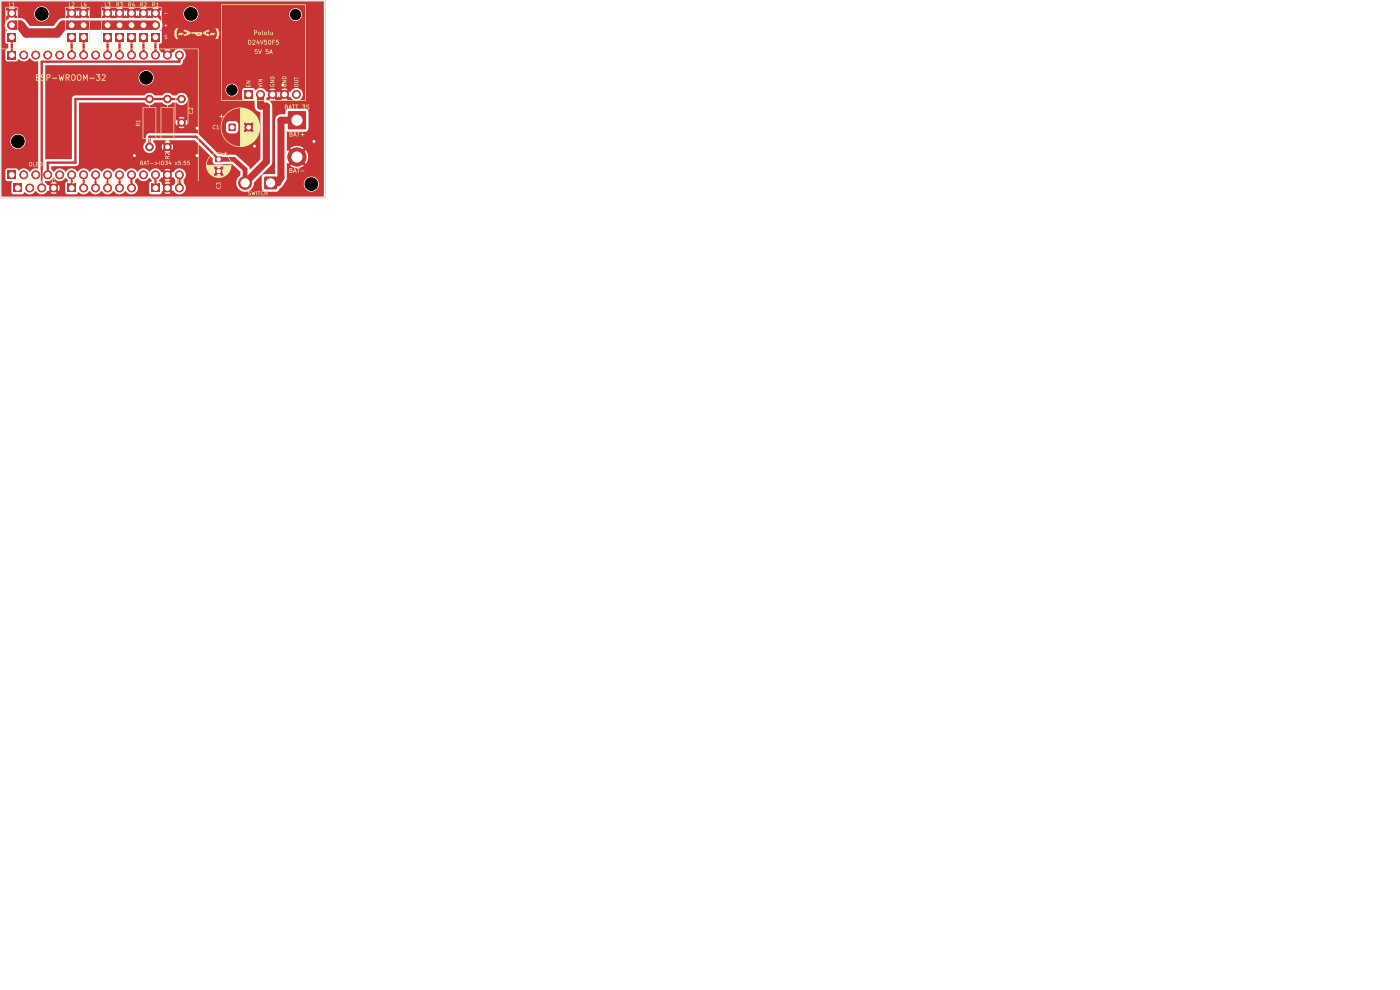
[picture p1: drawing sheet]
<svg xmlns="http://www.w3.org/2000/svg" width="297mm" height="210mm" viewBox="0 0 297 210" stroke-linecap="round" stroke-linejoin="round" font-family="sans-serif">
<g fill="#c83434" stroke="#c83434" stroke-width=".21">
<circle cx="38.5" cy="21" r=".8"/>
<circle cx="38.5" cy="26" r=".8"/>
</g>
<path d="M2.9 39h1.7v1.7h-1.7z" fill="#c83434"/>
<g fill="#c83434" stroke="#c83434" stroke-width=".21">
<circle cx="6.3" cy="39.9" r=".85"/>
<circle cx="8.8" cy="39.9" r=".85"/>
<circle cx="11.4" cy="39.9" r=".85"/>
</g>
<path d="M56.1 37.5h2.6v2.6h-2.6z" fill="#c83434"/>
<circle cx="52" cy="38.8" r="1.37" fill="#c83434" stroke="#c83434" stroke-width=".21"/>
<path d="M14.4 39h1.6v1.7h-1.6z" fill="#c83434"/>
<g fill="#c83434" stroke="#c83434" stroke-width=".21">
<circle cx="17.7" cy="39.9" r=".85"/>
<circle cx="20.3" cy="39.9" r=".85"/>
<circle cx="22.8" cy="39.9" r=".85"/>
<circle cx="25.4" cy="39.9" r=".85"/>
<circle cx="27.9" cy="39.9" r=".85"/>
</g>
<path d="M16.9 7h1.7v1.7h-1.7z" fill="#c83434"/>
<g fill="#c83434" stroke="#c83434" stroke-width=".21">
<circle cx="17.7" cy="5.3" r=".85"/>
<circle cx="17.7" cy="2.8" r=".85"/>
</g>
<path d="M32.1 7h1.7v1.7h-1.7z" fill="#c83434"/>
<g fill="#c83434" stroke="#c83434" stroke-width=".21">
<circle cx="33" cy="5.3" r=".85"/>
<circle cx="33" cy="2.8" r=".85"/>
</g>
<path d="M27 7h1.7v1.7h-1.7z" fill="#c83434"/>
<g fill="#c83434" stroke="#c83434" stroke-width=".21">
<circle cx="27.9" cy="5.3" r=".85"/>
<circle cx="27.9" cy="2.8" r=".85"/>
</g>
<path d="M61.1 23.6h3.8v3.8h-3.8z" fill="#c83434"/>
<g fill="#c83434" stroke="#c83434" stroke-width=".21">
<circle cx="63" cy="33.3" r="1.95"/>
<circle cx="31.7" cy="31.2" r=".8"/>
<circle cx="31.7" cy="21" r=".8"/>
</g>
<path d="M51.9 19.2h1.7v1.7h-1.7z" fill="#c83434"/>
<g fill="#c83434" stroke="#c83434" stroke-width=".21">
<circle cx="55.3" cy="20" r=".85"/>
<circle cx="57.8" cy="20" r=".85"/>
<circle cx="60.3" cy="20" r=".85"/>
<circle cx="62.9" cy="20" r=".85"/>
</g>
<path d="M1.7 7h1.6v1.7h-1.6z" fill="#c83434"/>
<g fill="#c83434" stroke="#c83434" stroke-width=".21">
<circle cx="2.5" cy="5.3" r=".85"/>
<circle cx="2.5" cy="2.8" r=".85"/>
</g>
<path d="M48.5 26.3h1.5v1.4h-1.5z" fill="#c83434"/>
<circle cx="52.8" cy="27" r=".8" fill="#c83434" stroke="#c83434" stroke-width=".21"/>
<path d="M1.7 36.2h1.6v1.7h-1.6z" fill="#c83434"/>
<g fill="#c83434" stroke="#c83434" stroke-width=".21">
<circle cx="5" cy="37.1" r=".85"/>
<circle cx="7.6" cy="37.1" r=".85"/>
<circle cx="10.1" cy="37.1" r=".85"/>
<circle cx="12.7" cy="37.1" r=".85"/>
<circle cx="15.2" cy="37.1" r=".85"/>
<circle cx="17.7" cy="37.1" r=".85"/>
<circle cx="20.3" cy="37.1" r=".85"/>
<circle cx="22.8" cy="37.1" r=".85"/>
<circle cx="25.4" cy="37.1" r=".85"/>
<circle cx="27.9" cy="37.1" r=".85"/>
<circle cx="30.4" cy="37.1" r=".85"/>
<circle cx="33" cy="37.1" r=".85"/>
<circle cx="35.5" cy="37.1" r=".85"/>
<circle cx="38.1" cy="37.1" r=".85"/>
</g>
<path d="M29.6 7h1.7v1.7h-1.7z" fill="#c83434"/>
<g fill="#c83434" stroke="#c83434" stroke-width=".21">
<circle cx="30.4" cy="5.3" r=".85"/>
<circle cx="30.4" cy="2.8" r=".85"/>
</g>
<path d="M1.7 10.8h1.6v1.7h-1.6z" fill="#c83434"/>
<g fill="#c83434" stroke="#c83434" stroke-width=".21">
<circle cx="5" cy="11.7" r=".85"/>
<circle cx="7.6" cy="11.7" r=".85"/>
<circle cx="10.1" cy="11.7" r=".85"/>
<circle cx="12.7" cy="11.7" r=".85"/>
<circle cx="15.2" cy="11.7" r=".85"/>
<circle cx="17.7" cy="11.7" r=".85"/>
<circle cx="20.3" cy="11.7" r=".85"/>
<circle cx="22.8" cy="11.7" r=".85"/>
<circle cx="25.4" cy="11.7" r=".85"/>
<circle cx="27.9" cy="11.7" r=".85"/>
<circle cx="30.4" cy="11.7" r=".85"/>
<circle cx="33" cy="11.7" r=".85"/>
<circle cx="35.5" cy="11.7" r=".85"/>
<circle cx="38.1" cy="11.7" r=".85"/>
</g>
<path d="M32.1 39h1.7v1.7h-1.7z" fill="#c83434"/>
<g fill="#c83434" stroke="#c83434" stroke-width=".21">
<circle cx="35.5" cy="39.9" r=".85"/>
<circle cx="38.1" cy="39.9" r=".85"/>
</g>
<path d="M24.5 7h1.7v1.7h-1.7z" fill="#c83434"/>
<g fill="#c83434" stroke="#c83434" stroke-width=".21">
<circle cx="25.4" cy="5.3" r=".85"/>
<circle cx="25.4" cy="2.8" r=".85"/>
</g>
<path d="M22 7h1.7v1.7h-1.7z" fill="#c83434"/>
<g fill="#c83434" stroke="#c83434" stroke-width=".21">
<circle cx="22.8" cy="5.3" r=".85"/>
<circle cx="22.8" cy="2.8" r=".85"/>
</g>
<path d="M14.4 7h1.6v1.7h-1.6z" fill="#c83434"/>
<g fill="#c83434" stroke="#c83434" stroke-width=".21">
<circle cx="15.2" cy="5.3" r=".85"/>
<circle cx="15.2" cy="2.8" r=".85"/>
<circle cx="35.5" cy="21" r=".8"/>
<circle cx="35.5" cy="31.2" r=".8"/>
</g>
<path d="M45.7 33.3h1.4v1h-1.4z" fill="#c83434"/>
<path d="M46.2 36.3h.4" fill="none" stroke="#c83434" stroke-width="1.2"/>
<g fill="#c83434" stroke="#c83434" stroke-width=".21">
<circle cx="28.5" cy="33" r=".4"/>
<circle cx="66.6" cy="30" r=".4"/>
<circle cx="41.8" cy="33" r=".4"/>
<circle cx="54" cy="31" r=".4"/>
<circle cx="60" cy="18" r=".4"/>
<circle cx="41.8" cy="27.2" r=".4"/>
</g>
<g fill="none" stroke="#c83434" stroke-width=".5">
<path d="M2.5 7.9v3.8M15.2 7.9v3.8M17.7 7.9v3.8M22.8 7.9v3.8M25.4 7.9v3.8M27.9 7.9v3.8M30.4 7.9v3.8M33 7.9v3.8M38.1 11.7v1.4h-29.3v22.8M15.2 37.1v2.8M17.7 37.1v2.8M20.3 37.1v2.8"/>
<path d="M22.8 37.1v2.8M25.4 37.1v2.8M27.9 37.1v2.8M31.7 31.2v-2.2h9.9l4.8 4.8M33 37.1v2.8M38.5 21h-22.5v13.5h-5.9v2.6"/>
</g>
<path d="M8.8 35.9v4" fill="none" stroke="#c83434" stroke-width=".4"/>
<path d="M38.1 37.1v2.8" fill="none" stroke="#c83434" stroke-width=".8"/>
<path d="M2.5 5.3h1.8l1.3 1.7h6.5l1.3-1.7h19.6" fill="none" stroke="#c83434" stroke-width="2"/>
<path d="M55.3 20v2.5h1.2v11.8l-4.5 4.5M63 25.5h-3.4v12.2l-.7 1.1h-1.5" fill="none" stroke="#c83434" stroke-width="1.5"/>
<path d="M46.4 33.8h3.2l2.4 2.2v2.8" fill="none" stroke="#c83434" stroke-width="1"/>
<g fill="#c83434">
<path d="M34.2 37.6l.2 .1 .6-.5 .4 .4-.5 .6 .9 .1 .4-.1-.6-.6 .4-.4 .6 .5 .2-.1 .4 .5-.1 .8-.3 .4-.2-.1-.6 .6-.4-.4 .6-.6-.2-.1-.6-.1-.5 .2 .5 .6-.4 .4-.6-.6a.86 .86 0 0 0-.7-.8z"/>
<path d="M15.3 3.3l.4-.4 .6 .5 .2-.2 .2 .2 .5-.5 .5 .4-.6 .5h-1.3z"/>
<path d="M22.9 3.3l.4-.4 .6 .5 .2-.2 .2 .2 .6-.5 .4 .4-.6 .5h-1.3z"/>
<path d="M25.4 3.3l.5-.4 .5 .5 .2-.2 .2 .2 .6-.5 .4 .4-.6 .5h-1.2z"/>
<path d="M28 3.3l.4-.4 .6 .5 .2-.2 .2 .2 .5-.5 .5 .4-.6 .5h-1.3z"/>
<path d="M30.5 3.3l.4-.4 .6 .5 .2-.2 .2 .2 .6-.5 .4 .4-.6 .5h-1.3z"/>
<path d="M.3 .4l68.3-.1 .1 .1-.1 41.3h-68.2l-.1-.1v-11.7h1.9a1.61 1.61 0 0 0 2.2 1.6 1.61 1.61 0 0 0 .4-2.7 1.61 1.61 0 0 0-2.6 .8v.3h-1.9v-24.7h.7l.1 .7 .4 .6-.3 .4-.1 1.9 .2 .3 .4 .2v.9l-.5 .5v2.1l.3 .2h1.9l.5-.4a1.57 1.57 0 0 0 2.4-.3l.1 .1a1.55 1.55 0 0 0 1.7 .6v22.7a1.84 1.84 0 0 0-1.8 .7 1.52 1.52 0 0 0-2.4-.2l-.4-.5-2.1 .1-.2 .3v1.9l.3 .4 1.1 .1-.2 .5v1.8l.3 .4h2l.5-.4a1.57 1.57 0 0 0 2.4-.3 1.47 1.47 0 0 0 2.6-.1l.1 .1 .6-.5 .4 .4-.6 .6 .6 .1 .6-.1h.1l-.5-.6 .4-.4 .6 .5 .1-.9-.1-.4-.6 .6-.4-.4 .5-.6-.7-.2-.6 .2 .6 .6-.4 .4-.6-.6-.2 .1-.5-.6v-.3a1.72 1.72 0 0 0 1.8-.7 1.48 1.48 0 0 0 2.5 0l.5 .6v.2l-.4 .2-.1 .2-.1 1.9 .2 .3 .3 .1h1.9l.5-.4a1.49 1.49 0 0 0 2.3-.3 1.48 1.48 0 0 0 2.6 0 1.48 1.48 0 0 0 2.5 0 1.48 1.48 0 0 0 2.5 0 1.4 1.4 0 0 0 2.2 .4 1.4 1.4 0 0 0-.1-2.2v-.5l.5-.5a1.43 1.43 0 0 0 2.5 0l.5 .6v.2l-.4 .2-.2 .2v1.9l.3 .4h2.2l.3-.6 .6-.6 .4 .4-.5 .6 .3 .1 1-.1-.6-.6 .4-.4 .6 .5 .2-.1a1.37 1.37 0 0 0 2.1 .6 1.37 1.37 0 0 0 .1-2.2v-.7l.4-.9h7.5l-.5-.5-.5 .5h-6.5v-.4l-.3-.6h6.1l.2 .7 .5-.6h.1a.39 .39 0 0 0 .5 .3 .39 .39 0 0 0 .3-.3l.6 .6 .2-.5-.2-.7-.6 .6-.1-.1a.35 .35 0 0 0-.3-.3 .35 .35 0 0 0-.4 .4l-.6-.6-.2 .5h-6.1a1.44 1.44 0 0 0-2.4 .4l-.1-.2-.6 .6-.4-.4 .6-.6-.6-.2-.7 .2 .5 .6-.4 .4-.6-.6-.2 .1a1.43 1.43 0 0 0-2.5-.1 1.48 1.48 0 0 0-2.5 0 1.48 1.48 0 0 0-2.6 0 1.48 1.48 0 0 0-2.5 0 1.48 1.48 0 0 0-2.6 0 1.48 1.48 0 0 0-2.5 0 1.48 1.48 0 0 0-2.5 0 1.48 1.48 0 0 0-2.6 0 1.48 1.48 0 0 0-2.5 0l-.5-.5v-.5h35l.5 .5 .5-.5h-36l5.2-.1 .4-.2 .3-.5v-3.5h13.6a1.3 1.3 0 0 0 .7 1.2 1.3 1.3 0 0 0 1.4-.1h2.4l.5 .2 .7-.2-.6-.6-.6 .6h-2.4l.4-.5 .1-.6h1.3l.2 .7 .5-.7 .1 .1a.41 .41 0 0 0 .5 .4 .41 .41 0 0 0 .3-.4l.7 .6 .1-.5-.1-.8-.7 .7a.44 .44 0 0 0-.4-.4 .44 .44 0 0 0-.5 .3l-.5-.6-.2 .6h-1.3l-.2-.6-.3-.4v-.3h2.8v.2l-.4 .1 .6 .6 .6-.6-.3-.1v-.2h5.5l3.8 3.7v.8a.68 .68 0 0 0 .6 .6l3.5-.1 1.8 1.6v.8a1.9 1.9 0 0 0 .2 3.3 1.9 1.9 0 0 0 2.7-1.8l1.5-1.6h.2l-.1 3 .3 .4 .4 .2 2.6-.1 .5-.6 .6-.4 .4-.7h4.1v.3a1.61 1.61 0 0 0 2.5 1.2 1.61 1.61 0 0 0 0-2.7 1.61 1.61 0 0 0-2.5 1.2h-4.1l.5-1 .1-3.2h.2l1-.9 .4 .4-.9 1 .1 .1a2.34 2.34 0 0 0 2.7-.1l-.9-1 .4-.4 1 .9 .1-.1a2.34 2.34 0 0 0-.1-2.7l-1 .9-.4-.4 .9-1-.1-.1a2.34 2.34 0 0 0-2.7 .1l.9 1-.4 .4-1-.9-.1 .1-.1-.1v-4l3.8 .1 .5-.2 .3-.6v-3.4l-.2-.5-.4-.2h-3.8a1.03 1.03 0 0 0-.6 1.1l-1.4 .1-.5 .4-.2 .5-.1 11.7-2.6 .1v-.1l1.8-1.8 .3-.7v-12l-.5-.9-.7-.3-.1-.5 .8-.6 .4 .4-.5 .6 .9 .1 .4-.1-.6-.6 .4-.4 .6 .6 .2-.3 .2 .3 .6-.6 .4 .4-.6 .6 .7 .2 .6-.2-.6-.6 .4-.4 .6 .6 .2-.1a1.39 1.39 0 0 0 2.1 .5 1.39 1.39 0 0 0 0-2.2 1.39 1.39 0 0 0-2.1 .6l-.2-.1-.6 .6-.4-.5 .6-.5-.6-.2-.7 .2 .6 .5-.4 .5-.6-.6-.2 .2-.2-.2-.6 .6-.4-.5 .6-.5-.6-.2-.7 .2 .5 .5-.4 .5-.6-.6-.1 .1a1.51 1.51 0 0 0-2.5-.4l-.5-.4h-1.8l-.4 .4v1.8l.1 .3 .3 .2 2.2-.1v1.3a1.61 1.61 0 0 0 1.2 1.3v9.8l-2.1 2.2-.4-.6-2.7-2.4-3.7-.2-4.5-4.4-10.2-.1a.75 .75 0 0 0-.6 .7v1.1l-.4 .5-.2 .6h-13.6v-4.1h21.1l.5 .2 .7-.2-.6-.6-.6 .6h-21.1v-1.1h20.5l.2 .7 .5-.7 .1 .2a.41 .41 0 0 0 .5 .3 .41 .41 0 0 0 .3-.4l.7 .6 .1-.2h8.2l.1 1.5 .6 .4h1.4l.4-.3h1.7l.6 .2 .7-.2-.7-.6-.6 .6h-1.7l.1-.3 .1-.8h1l.1 .7 .6-.7a.41 .41 0 0 0 .4 .5 .41 .41 0 0 0 .5-.4l.6 .6 .2-.5-.2-.7-.6 .6a.44 .44 0 0 0-.5-.4 .44 .44 0 0 0-.4 .3l-.6-.5-.1 .5h-1l-.2-.9h1.7l.6 .6 .7-.6-.6-.2-.7 .2h-1.7l-.4-.3h-1.4l-.4 .2-.3 .5h-8.2v-.5l-.1-.5-.7 .5a.45 .45 0 0 0-.4-.3 .45 .45 0 0 0-.5 .3l-.5-.5-.2 .5h-20.5v-.9h21.1l.6 .6 .6-.6-.5-.2-.7 .2h-21.1v-3.2h13.8a1.43 1.43 0 0 0 2.2 0h1.7a1.36 1.36 0 0 0 2.1 0h.9a1.32 1.32 0 0 0 1.9 .1 1.32 1.32 0 0 0-.1-2 1.32 1.32 0 0 0-1.9 .3h-.8a1.36 1.36 0 0 0-2.2 0h-1.6a1.36 1.36 0 0 0-2.2 0l-15 .1-.4 .6v12.8l-5.6 .1v-14.8h38.2v.2a1.35 1.35 0 0 0 2.1 1.1 1.35 1.35 0 0 0 0-2.4 1.35 1.35 0 0 0-2.1 1.1h-38.2v-2.6h19.8v.2a1.61 1.61 0 0 0 2.4 1.3 1.61 1.61 0 0 0 0-2.8 1.61 1.61 0 0 0-2.4 1.3h-19.8v-2.4l.1-.2h28.4a.89 .89 0 0 0 .8-1 1.38 1.38 0 0 0-.1-2.2 1.38 1.38 0 0 0-2.1 .6l-.1-.2-.6 .6-.4-.4 .6-.6-1-.1-.3 .1 .5 .6-.4 .4-.6-.6-.2 .1-.5-.6 .1-1.2 .4-.2 .1-.3v-1.9l-.3-.4a1.73 1.73 0 0 0-.4-2.6l-.5-.6 .4-.4 .6 .5 .1-.6h4.7a1.6 1.6 0 0 0 1.5 1.8 1.6 1.6 0 0 0 1.7-1.6h19.2v.2a1.35 1.35 0 0 0 2.1 1.1 1.35 1.35 0 0 0 0-2.4 1.35 1.35 0 0 0-2.1 1.1h-19.2v-.2a1.61 1.61 0 0 0-1.6-1.5 1.61 1.61 0 0 0-1.6 1.5h-4.7l-.1-.6-.6 .5-.4-.4 .5-.6-.5-.2-.8 .2 .6 .6-.4 .4-.6-.5-.2 .2-.2-.2-.6 .5-.4-.4 .6-.6-.6-.2-.7 .2 .6 .6-.5 .4-.5-.5-.2 .2-.2-.2-.6 .5-.4-.4 .5-.6-.5-.2-.7 .2 .5 .6-.4 .4-.6-.5-.2 .2-.2-.2-.5 .5-.5-.4 .6-.6-.5-.2-.8 .2 .6 .6-.4 .4-.6-.5-.2 .2-.2-.2-.6 .5-.4-.4 .6-.6-.4-.1-.9 .1 .5 .6-.4 .4-.6-.5a1.25 1.25 0 0 0 0 1.2l.6-.5 .4 .4-.5 .5h-3.9l-.5-.5 .4-.4 .6 .5 .2-.7-.2-.5-.6 .5-.4-.4 .6-.6-.4-.1-.9 .1 .6 .6-.5 .4-.5-.5-.2 .2-.2-.2-.6 .5-.4-.4 .5-.6-.3-.1-.9 .1 .5 .6-.4 .4-.6-.5a1.25 1.25 0 0 0 0 1.2l.6-.5 .4 .4-.5 .5h-1.3l-.6 .2-1.4 1.5h-4.9l-1.4-1.5-.6-.2h-1.3l-.5-.5 .4-.4 .6 .5 .2-.6h3.4a1.61 1.61 0 0 0 2.2 1.7 1.61 1.61 0 0 0 .5-2.7 1.61 1.61 0 0 0-2.6 .9l-.1 .1h-3.4l-.2-.6-.6 .5-.4-.4 .5-.6-.5-.2-.6 .1-.1 .1 .5 .6-.4 .4-.6-.5-.1 .9 .1 .3 .6-.5 .4 .4-1 1.1-.4 .8h-.7z"/>
</g>
<g fill="#f2eda1">
<path d="M52.7 40.6h.5l-.4 .1 .4 .4-.2 .3-.4-.1 .5-.1-.4-.3z"/>
<path d="M55.5 40.6l.2-.1 .2 .2a.32 .32 0 0 0-.5 .2 .32 .32 0 0 0 .4 .3l.1 .1-.3 .1-.3-.2z"/>
<path d="M53.4 40.5l.2 .6 .2-.4 .1 .4 .2-.6-.1 .9-.2-.4-.2 .4z"/>
<path d="M54.4 40.5v.9z"/>
<path d="M54.7 40.5h.5l-.2 .1-.1 .8-.1-.8z"/>
<path d="M56.2 40.5l.1 .4h.3v-.4h.1v.9l-.1-.4h-.3v.4h-.2z"/>
<path d="M46 39.5h.1a.32 .32 0 0 0 .2 .5 .32 .32 0 0 0 .3-.4h.2v.3l-.5 .2-.4-.2z"/>
<path d="M45.9 38.7l.3 .2 .2-.2 .3 .1 .1 .5h-.2l.1-.4-.3-.1-.1 .3-.3-.2-.1 .4z"/>
<path d="M3.6 38h.3l.2 .1a.32 .32 0 0 0-.5 .3 .32 .32 0 0 0 .4 .3l.1 .1-.3 .1-.3-.2z"/>
<path d="M6.1 38h.4l.1 .5-.2 .4h-.3l-.1-.1a.34 .34 0 0 0 .5-.3 .34 .34 0 0 0-.3-.4v.7h-.2z"/>
<path d="M11.2 38l.5 .1a.34 .34 0 0 0-.5 .3 .34 .34 0 0 0 .4 .3l-.2-.2 .3-.1-.1 .5h-.3l-.2-.2z"/>
<path d="M14.5 38h.6l-.2 .3 .2 .4-.2 .2-.4-.1 .5-.1v-.2l-.3-.1 .2-.3h-.4z"/>
<path d="M15.3 38.1l.4-.1 .1 .1v.3l-.3 .4h.3v.1h-.5l.4-.6z"/>
<path d="M17.1 38h.5l-.1 .3 .2 .4-.2 .2-.5-.1 .5-.1v-.2l-.2-.1 .1-.3h-.3z"/>
<path d="M17.8 38h.6l-.2 .3 .2 .4-.2 .2-.4-.1 .5-.1v-.2l-.3-.1 .2-.3h-.4z"/>
<path d="M19.6 38.1l.4-.1 .1 .1v.3l-.3 .4h.4v.1h-.6l.5-.6z"/>
<path d="M20.4 38h.5l-.4 .1v.2l.4 .2-.1 .4-.4-.1 .4-.1v-.3l-.4 .1z"/>
<path d="M22.2 38.1l.3-.1 .2 .1v.3l-.4 .4h.4v.1h-.6l.5-.6z"/>
<path d="M23 38.1l.4-.1-.3 .3h.2l.2 .2-.2 .4-.4-.2v-.2l.2 .3 .3-.1-.1-.3-.4 .1z"/>
<path d="M24.7 38.1l.4-.1 .1 .1v.3l-.3 .4h.3v.1h-.5l.4-.6z"/>
<path d="M27.2 38.2l.4-.2v.8l.2 .1h-.6l.3-.1v-.6z"/>
<path d="M32.3 38.2l.4-.2v.8l.2 .1h-.6l.2-.1v-.6z"/>
<path d="M33 38h.6l-.1 .3 .2 .2-.2 .4-.5-.1 .5-.1v-.2l-.2-.1 .1-.3z"/>
<path d="M35.4 38l.4 .1a.34 .34 0 0 0-.5 .3 .34 .34 0 0 0 .4 .3l-.1-.2 .2-.1v.5h-.4l-.1-.2z"/>
<path d="M37.5 38h.5l-.4 .1v.2l.4 .2-.2 .4-.4-.1 .5-.1-.1-.3-.4 .1z"/>
<path d="M25.4 38h.7l-.4 .9 .2-.8z"/>
<path d="M8.5 38l.3 .6 .3-.6h.1l-.3 .9z"/>
<path d="M38.1 38l.3 .6 .2-.6h.2l-.4 .9z"/>
<path d="M28.2 38h.1l-.2 .5h.3l.1-.2 .1 .3-.1 .3-.1-.3h-.4z"/>
<path d="M.1 10.3h42v28.1h-.1v-27.9h-41.9z"/>
<path d="M44.6 33a2.68 2.68 0 0 1 3.2-.2v-.2l-.2-.1 .2-.1 .1-.2 .1 .2 .2 .1-.2 .1-.1 .2a2.69 2.69 0 0 1-.1 4.6 2.69 2.69 0 0 1-4.1-2.1h1.7v2h2v-2h-3.7v-.4h5.2a2.55 2.55 0 0 0-2.5-2.4 2.55 2.55 0 0 0-2.5 2.4h-.2l.2-.9z"/>
<path d="M61.4 35.6h.4l.2 .3 .1 .5-.3 .3-.4-.1 .5-.2v-.2h-.3v.3h-.2v-.4l.5-.2-.3-.1v.3h-.2z"/>
<path d="M62.5 35.7h.1l.3 1-.2-.3h-.3l-.1 .3-.1-.1 .1-.3h.4l-.1-.4-.2 .4h-.1z"/>
<path d="M63 35.6l.6 .1-.2 .1-.1 .9-.1-.9h-.2z"/>
<path d="M63.8 36.2l.8 .1z"/>
<path d="M6.2 34.5l.4-.1 .2 .1v.5l-.1 .3-.5-.1v-.5h.1l.1 .5 .3-.2-.1-.5-.4 .2z"/>
<path d="M7 34.4h.2v.8h.3v.1h-.5z"/>
<path d="M7.7 34.4h.5l-.4 .1v.3h.3l-.3 .1v.3h.4v.1h-.5z"/>
<path d="M8.4 34.4h.4l.2 .5-.2 .4h-.3l-.1-.1a.34 .34 0 0 0 .5-.3 .34 .34 0 0 0-.4-.4v.7h-.1z"/>
<path d="M29.8 34.1h.3l.2 .2v.5l-.2 .2h-.3l.4-.2v-.2h-.3v.3h-.1v-.4l.4-.1-.3-.2v.3h-.1z"/>
<path d="M34.2 34.2l.4-.1 .2 .1v.5l-.1 .3-.5-.1v-.5h.1l.1 .5 .3-.2-.1-.4-.4 .1z"/>
<path d="M35 34.1h.6l-.2 .3 .2 .2-.1 .4-.5-.1 .5-.1-.1-.2-.2-.1 .2-.3z"/>
<path d="M37.8 34.1h.5l-.3 .1-.1 .2 .5 .2-.2 .4-.4-.1 .4-.1-.1-.3-.3 .1z"/>
<path d="M39 34.1h.5l-.4 .1v.2l.4 .2-.2 .4-.4-.1 .5-.1-.1-.3-.4 .1z"/>
<path d="M39.7 34.1h.5l-.3 .1-.1 .2 .5 .2-.2 .4-.4-.1 .5-.1-.1-.3-.4 .1z"/>
<path d="M30.7 34.1l.4 .9-.2-.2-.5 .2 .1-.3h.4l-.1-.3-.1 .3h-.2z"/>
<path d="M37.1 34.4l.3 .2 .2-.2-.1 .3 .1 .3-.2-.2-.3 .2 .2-.3z"/>
<path d="M31.1 34.1h.6l-.2 .1-.1 .8v-.8z"/>
<path d="M33.9 34.1v.9z"/>
<path d="M36 34.1h.1l-.2 .5h.3v-.2l.2 .3-.2 .3v-.2l-.4-.1z"/>
<path d="M32.9 34.4l.7 .3-.7 .3v-.2l.4-.1z"/>
<path d="M31.9 34.6l.7 .1h-.7z"/>
<path d="M35.1 33.1h.3l.2 .2 .3-.2-.3 .4 .3 .1-.8 .1-.1-.4h.1v.2h.3v-.3l-.4 .1z"/>
<path d="M35.1 32.4l.4-.1 .3 .4 .1-.4v.6l-.6-.5-.2 .1v.4l-.1-.2z"/>
<path d="M47.9 24.2a4.2 4.2 0 0 1 6.7 .6 4.2 4.2 0 0 1-2.6 6.3 4.2 4.2 0 0 1-5.2-4.3h.2v.4a4 4 0 0 0 3.9 3.8v-5h.9v2h1.9v-2h-2.8v-3a4 4 0 0 0-3.9 3.8h-.2l.3-1.2z"/>
<path d="M30.3 22.8l1.3-.1 .1-.7 .1 .7 1.4 .1v6.6h-1.4l-.1 .8-.1-.8h-1.3v-.1h2.7v-6.4h-2.6v6.4h-.1z"/>
<path d="M34.1 22.8l1.3-.1 .1-.7 .1 .7 1.4 .1v6.6h-1.4l-.1 .8-.1-.8h-1.3v-.1h2.7v-6.4h-2.6v6.4h-.1z"/>
<path d="M61.4 28l.4-.1 .2 .2 .1 .6-.2 .3-.5-.1 .5-.2v-.2h-.3v.3h-.2v-.4l.5-.2-.3-.1v.3h-.2z"/>
<path d="M62.5 28h.1l.3 1-.2-.3h-.3l-.1 .3-.1-.1 .1-.3h.4l-.1-.4-.2 .4h-.1z"/>
<path d="M63 28h.6l-.2 .1-.1 .9-.1-.9z"/>
<path d="M64.1 28.2h.1l.1 .3h.3l-.3 .1-.1 .4-.1-.4h-.3l.3-.1z"/>
<path d="M45.3 26.6l.2-.1 .2 .2a.32 .32 0 0 0-.5 .2 .32 .32 0 0 0 .4 .3l.1 .1-.3 .1-.2-.2z"/>
<path d="M45.9 26.7l.4-.2v.8l.2 .1h-.6l.2-.1v-.5z"/>
<path d="M28.9 26.3l.2-.1 .3 .2 .3-.2-.3 .4 .3 .1h-.9v-.3h.1v.2h.3v-.3l-.4 .1z"/>
<path d="M37.1 20.8l.5 .1-.4 .1v5l.3 .1v.1l-.4-.1z"/>
<path d="M39.5 20.8l.5 .1-.1 5.3-.4-.1 .3-.1v-5l-.3-.1z"/>
<path d="M28.8 25.6h.8l.1-.2v.6l-.1-.2h-.5v.2z"/>
<path d="M46.5 24.6h.4l.1-.4 .1 .4 .4 .1-.4 .1-.1 .4-.1-.4h-.3z"/>
<path d="M40.1 23.6h.1a.32 .32 0 0 0 .2 .5 .32 .32 0 0 0 .4-.4l.1-.1v.4l-.5 .2-.3-.2z"/>
<path d="M40.1 22.9l.4-.1 .3 .4 .1-.4v.6l-.6-.5-.2 .1v.4z"/>
<path d="M60.4 22.2h.4l.2 .2 .1 .6-.2 .2h-.5l.5-.2v-.2h-.3v.3h-.2v-.5l.5-.1-.3-.2v.3h-.2z"/>
<path d="M64.1 22.2h.7l-.3 .3 .3 .3-.2 .4-.5-.1 .5-.1v-.3l-.3-.1 .2-.3z"/>
<path d="M65 22.3l.4-.1 .2 .1-.5 .1 .5 .5-.2 .3-.4-.1 .5-.1-.5-.4z"/>
<path d="M61.5 22.2h.1l.3 1-.2-.2h-.3l-.1 .2h-.1l.1-.4h.4l-.1-.3-.1 .3h-.2z"/>
<path d="M62 22.2h.6l-.2 .1-.1 .9-.1-.9h-.2z"/>
<path d="M62.7 22.2h.6l-.2 .1-.1 .9-.1-.9z"/>
<path d="M54.8 17.9l.9 .3-.9 .3v-.1l.6-.2z"/>
<path d="M57.4 17.9a.34 .34 0 0 0 .3 .4 .34 .34 0 0 0 .4-.3l-.3 .1v-.2l.3-.1 .1 .3-.1 .3-.4 .1-.3-.2z"/>
<path d="M59.9 17.9h.1a.34 .34 0 0 0 .2 .4 .34 .34 0 0 0 .4-.3l-.3 .1v-.2l.4-.1 .1 .3-.2 .3-.3 .1-.4-.2z"/>
<path d="M62.4 17.9l.8-.1 .1 .4-.1 .2h-.6l-.2-.3 .3 .2h.4l.1-.2-.2-.2-.6 .2z"/>
<path d="M52.3 17.9l.1 .4h.2l.1-.3v.3h.3l.1-.4 .1 .5h-.9z"/>
<path d="M54.8 17.6l.9 .1h-.9z"/>
<path d="M52.3 17.1h.8l-.6 .5 .7 .1h-.9l.5-.5h-.5z"/>
<path d="M57.3 17l.9 .1-.6 .4 .6 .1h-.9l.6-.4h-.6z"/>
<path d="M59.9 17l.9 .1-.6 .4 .6 .1h-.9l.6-.4h-.6z"/>
<path d="M62.4 17h.7l.2 .4-.2 .2h-.7l.1-.1h.6l.1-.3-.8-.1z"/>
<path d="M54.8 16.8h.9l-.6 .4 .6 .1h-.9l.6-.4h-.6z"/>
<path d="M62.4 16.3l.1 .2 .8 .1h-.8l-.1 .3z"/>
<path d="M57.4 16.3h.7l.1 .4-.9 .1v-.3l.8 .2a.35 .35 0 0 0-.3-.4 .35 .35 0 0 0-.4 .2h-.1z"/>
<path d="M60 16.3h.6l.2 .4-.9 .1-.1-.3 .8 .2a.35 .35 0 0 0-.2-.4 .35 .35 0 0 0-.4 .2h-.2z"/>
<path d="M54.1 10.5h.5l-.4 .1v.2h.3l.2 .2v.3l-.2 .2-.5-.1 .5-.2v-.2h-.5z"/>
<path d="M56.4 10.5h.6l-.5 .1v.2h.3l.2 .2v.3l-.2 .2-.5-.1 .6-.2-.1-.2h-.5z"/>
<path d="M54.8 10.5l.4 .7 .2-.7h.1l-.3 1z"/>
<path d="M57.4 10.5h.2l.2 1-.2-.3h-.3l-.1 .3-.1-.1 .1-.3h.4l-.1-.4-.1 .4h-.2z"/>
<path d="M52.7 8.4l.4 .1 .2 .5-.2 .4-.4 .1v-.2a.39 .39 0 0 0 .5-.3 .39 .39 0 0 0-.4-.4v.7h-.1z"/>
<path d="M53.6 8.5l.5 .1v.3l-.4 .4h.4l.1 .2-.7-.1 .5-.6-.1-.2-.3 .1z"/>
<path d="M56.1 8.5h.5l-.4 .1v.2h.3l.2 .2v.3l-.2 .2-.5-.1 .5-.2v-.2h-.5z"/>
<path d="M57 8.5h.4l.1 .3v.5l-.2 .2-.3-.1-.1-.5h.1l.2 .4a.43 .43 0 0 0 0-.7l-.3 .3z"/>
<path d="M58.6 8.5h.5l-.4 .1v.2h.2l.3 .2v.3l-.3 .2-.4-.1 .5-.2v-.2h-.5z"/>
<path d="M55.2 8.5l.3 .7 .3-.7h.1l-.4 1z"/>
<path d="M54.6 8.4l.2 .1-.2 .5h.2l.1-.3 .2 .4-.2 .4-.1-.3-.4-.1z"/>
<path d="M57.8 8.5h.5l-.4 .1v.3l.3 .1h-.3v.5z"/>
<path d="M54.8 6.8l.2-.1 .3 .1v.6h-.5v-.4h.1l.1 .3 .2-.1v-.3l-.4 .1z"/>
<path d="M56.1 6.8l.2-.1 .3 .1v.6h-.5l-.1-.4h.2l.1 .3 .2-.1v-.3l-.5 .1z"/>
<path d="M57.4 6.7l.2 .6h.2v-.5h.1v.7l-.5-.1z"/>
<path d="M55.7 6.4l.1 1.1-.2-.2z"/>
<path d="M56.9 6.4l.2 1.1-.2-.2z"/>
<path d="M53.9 6.4h.4l.3 .3-.1 .3-.5 .1v.4l-.1-.6h.4l.1-.2-.4-.1v.3h-.1z"/>
<path d="M47 .9l17.9 .1-.1 20.4-17.9-.1v-.1h17.8v-20.1h-17.6v20.1h-.2z"/>
<path d="M7.7 15.8h.7l-.1 .1h-.5v.4l.4 .1-.4 .1v.5h.5v.1h-.7z"/>
<path d="M8.7 15.9l.3-.1 .5 .1-.7 .2 .7 .6v.3l-.3 .1-.5-.1 .6-.2v-.2l-.6-.2z"/>
<path d="M15.1 15.9l.6-.1 .3 .2v.7l-.2 .4h-.4l-.3-.2-.1-.6h.2l.1 .5 .2 .2 .2-.1 .1-.3-.1-.6-.2-.1-.3 .4h-.2z"/>
<path d="M16.4 15.9l.5-.1 .3 .2 .1 .7-.2 .4h-.4l-.3-.2-.1-.6h.2v.5l.2 .2 .3-.1 .1-.3-.1-.6-.3-.1-.2 .4h-.2z"/>
<path d="M20.4 15.8h.9l-.3 .4 .3 .3v.3l-.3 .3-.6-.1v-.2l.5 .2 .2-.2v-.3l-.4-.2 .3-.4h-.6z"/>
<path d="M21.6 15.8h.5l.3 .1v.5l-.6 .6h.6v.1h-.9l.7-.9-.1-.3-.5 .1z"/>
<path d="M13.9 15.8h.6l.2 .1 .1 .4-.3 .3 .2 .5-.5-.5h-.1v.5h-.2v-.7h.5l.2-.2-.1-.2-.4-.1v.5h-.2z"/>
<path d="M12.4 15.8h.2l.2 .9 .2-.6 .3 .6 .2-.9h.1l-.3 1.3-.3-.5-.1 .5h-.2z"/>
<path d="M9.9 15.8h.5l.3 .3-.1 .4-.6 .1v.5l-.2-.7h.6l.1-.3-.5-.2v.5h-.2z"/>
<path d="M17.7 15.8l.4 .7 .3-.7h.2v1.3h-.2v-.8l-.3 .5-.3-.5v.8h-.2z"/>
<path d="M11.1 16.5l1.1 .1-1.1 .1z"/>
<path d="M19 16.5l1.1 .1-1 .1z"/>
<path d="M1.2 1.5h2.6v7.7h-2.6l2.5-.1v-7.5h-2.4v7.5h-.1z"/>
<path d="M13.9 1.5h5.2v7.7h-5.2v-.1h5v-7.5h-4.9v7.5h-.1z"/>
<path d="M21.5 1.5h12.8v7.7h-12.8v-.1h12.7v-7.5h-12.6v7.5h-.1z"/>
<path d="M35 7.4l.5 .1-.5 .1 .5 .4-.2 .3-.4-.1 .4-.1-.4-.3z"/>
<path d="M37.2 6.2h.1v-.2h.5a2.17 2.17 0 0 0 0 2.3h-.5a2.39 2.39 0 0 1-.1-2.1z"/>
<path d="M45.7 6h.5v.2h.1v.5h.2v.9h-.2v.5h-.1v.2h-.5v-.2h.2v-.5h.1v-.9h-.1v-.5h-.2z"/>
<path d="M39 6.3h.5v.2l.8 .2 .1 .4-.4 .2v.2h-.5v.1h-.5v-.3l.6-.2v-.3l-.6-.1z"/>
<path d="M40.6 6.8h2.3v.5l-.3 .2v.1h-.8l-.2-.3h.8v-.2l-1 .2v-.2h-.8z"/>
<path d="M43.1 6.8l.5-.1v-.2h.3v-.2h.5l-.2 .5h-.5v.3h.5l.2 .5h-.5v-.1l-.7-.2z"/>
<path d="M38 7h1v.1l-.4 .2v.2h-.3v-.2l-.5 .2z"/>
<path d="M44.7 7h1v.1l-.3 .2v.2h-.4v-.2l-.5 .2z"/>
<path d="M34.8 5.3h.3l.1-.3v.3l.3 .1-.3 .1v.3l-.1-.3h-.2z"/>
<path d="M34.8 2.8l.7 .1h-.6z"/>
<path d="M2 .5l.1 .8h.3v.1h-.5z"/>
<path d="M2.5 .7l.4-.2v.8l.2 .1h-.6l.3-.1v-.5z"/>
<path d="M14.7 .5l.1 .8h.3v.1h-.5z"/>
<path d="M15.3 .6h.5v.3l-.4 .4h.4v.1h-.6l.5-.6-.1-.2-.3 .1z"/>
<path d="M17.2 .5l.1 .8h.3v.1h-.4z"/>
<path d="M22.3 .5l.1 .8h.3v.1h-.5z"/>
<path d="M22.9 .5h.5l-.2 .3 .2 .4-.2 .2-.4-.1 .5-.1v-.2l-.3-.1 .2-.3h-.3z"/>
<path d="M25.5 .5h.5l-.1 .3 .2 .4-.2 .2-.5-.1 .5-.1v-.2l-.2-.1 .1-.3h-.3z"/>
<path d="M30.6 .6h.5v.3l-.4 .4h.4v.1h-.6l.5-.6-.1-.2-.3 .1z"/>
<path d="M33.1 .7l.3-.2v.8l.2 .1h-.5l.2-.1v-.5z"/>
<path d="M24.7 .5l.5 .1 .1 .3-.2 .1 .1 .4-.3-.4-.2 .4v-.5l.5-.1-.1-.1-.3-.1v.3h-.1z"/>
<path d="M27.3 .5l.5 .1v.3l-.2 .1 .2 .4-.3-.4-.3 .4v-.5l.5-.1v-.1l-.3-.1v.3h-.2z"/>
<path d="M29.8 .5l.5 .1 .1 .3-.2 .1 .1 .4-.3-.4-.2 .4v-.5l.4-.1v-.1l-.3-.1v.3h-.1z"/>
<path d="M32.4 .5l.5 .1v.3l-.2 .1 .2 .4-.4-.4-.2 .4v-.5l.5-.1-.1-.1-.2-.1v.3h-.2z"/>
<path d="M18 .5h.1l-.2 .5h.3v-.2l.2 .3-.2 .3v-.2l-.4-.1z"/>
<path d="M28.2 .5h.1l-.1 .5h.2l.1-.2 .1 .3-.1 .3-.1-.2-.4-.1z"/>
<circle cx="38.7" cy="34.9" r=".1"/>
</g>
<path d="M0 0h69v42h-69z" fill="none" stroke="#d0d2cd" stroke-width=".21"/>
<g fill="#fff" stroke="#fff" stroke-width=".21">
<circle cx="28.5" cy="33" r=".2"/>
<circle cx="66.6" cy="30" r=".2"/>
<circle cx="41.8" cy="33" r=".2"/>
<circle cx="54" cy="31" r=".2"/>
<circle cx="60" cy="18" r=".2"/>
<circle cx="41.8" cy="27.2" r=".2"/>
<circle cx="38.5" cy="21" r=".4"/>
<circle cx="38.5" cy="26" r=".4"/>
<circle cx="3.8" cy="39.9" r=".5"/>
<circle cx="6.3" cy="39.9" r=".5"/>
<circle cx="8.8" cy="39.9" r=".5"/>
<circle cx="11.4" cy="39.9" r=".5"/>
<circle cx="57.4" cy="38.8" r=".87"/>
<circle cx="52" cy="38.8" r=".87"/>
<circle cx="15.2" cy="39.9" r=".5"/>
<circle cx="17.7" cy="39.9" r=".5"/>
<circle cx="20.3" cy="39.9" r=".5"/>
<circle cx="22.8" cy="39.9" r=".5"/>
<circle cx="25.4" cy="39.9" r=".5"/>
<circle cx="27.9" cy="39.9" r=".5"/>
<circle cx="17.7" cy="7.9" r=".5"/>
<circle cx="17.7" cy="5.3" r=".5"/>
<circle cx="17.7" cy="2.8" r=".5"/>
<circle cx="33" cy="7.9" r=".5"/>
<circle cx="33" cy="5.3" r=".5"/>
<circle cx="33" cy="2.8" r=".5"/>
<circle cx="27.9" cy="7.9" r=".5"/>
<circle cx="27.9" cy="5.3" r=".5"/>
<circle cx="27.9" cy="2.8" r=".5"/>
<circle cx="63" cy="25.5" r="1.08"/>
<circle cx="63" cy="33.3" r="1.08"/>
<circle cx="31.7" cy="31.2" r=".4"/>
<circle cx="31.7" cy="21" r=".4"/>
<circle cx="52.7" cy="20" r=".5"/>
<circle cx="55.3" cy="20" r=".5"/>
<circle cx="57.8" cy="20" r=".5"/>
<circle cx="60.3" cy="20" r=".5"/>
<circle cx="62.9" cy="20" r=".5"/>
<circle cx="2.5" cy="7.9" r=".5"/>
<circle cx="2.5" cy="5.3" r=".5"/>
<circle cx="2.5" cy="2.8" r=".5"/>
<circle cx="49.3" cy="27" r=".4"/>
<circle cx="52.7" cy="27" r=".4"/>
<circle cx="2.5" cy="37.1" r=".5"/>
<circle cx="5" cy="37.1" r=".5"/>
<circle cx="7.6" cy="37.1" r=".5"/>
<circle cx="10.1" cy="37.1" r=".5"/>
<circle cx="12.7" cy="37.1" r=".5"/>
<circle cx="15.2" cy="37.1" r=".5"/>
<circle cx="17.7" cy="37.1" r=".5"/>
<circle cx="20.3" cy="37.1" r=".5"/>
<circle cx="22.8" cy="37.1" r=".5"/>
<circle cx="25.4" cy="37.1" r=".5"/>
<circle cx="27.9" cy="37.1" r=".5"/>
<circle cx="30.4" cy="37.1" r=".5"/>
<circle cx="33" cy="37.1" r=".5"/>
<circle cx="35.5" cy="37.1" r=".5"/>
<circle cx="38.1" cy="37.1" r=".5"/>
<circle cx="30.4" cy="7.9" r=".5"/>
<circle cx="30.4" cy="5.3" r=".5"/>
<circle cx="30.4" cy="2.8" r=".5"/>
<circle cx="2.5" cy="11.7" r=".5"/>
<circle cx="5" cy="11.7" r=".5"/>
<circle cx="7.6" cy="11.7" r=".5"/>
<circle cx="10.1" cy="11.7" r=".5"/>
<circle cx="12.7" cy="11.7" r=".5"/>
<circle cx="15.2" cy="11.7" r=".5"/>
<circle cx="17.7" cy="11.7" r=".5"/>
<circle cx="20.3" cy="11.7" r=".5"/>
<circle cx="22.8" cy="11.7" r=".5"/>
<circle cx="25.4" cy="11.7" r=".5"/>
<circle cx="27.9" cy="11.7" r=".5"/>
<circle cx="30.4" cy="11.7" r=".5"/>
<circle cx="33" cy="11.7" r=".5"/>
<circle cx="35.5" cy="11.7" r=".5"/>
<circle cx="38.1" cy="11.7" r=".5"/>
<circle cx="33" cy="39.9" r=".5"/>
<circle cx="35.5" cy="39.9" r=".5"/>
<circle cx="38.1" cy="39.9" r=".5"/>
<circle cx="25.4" cy="7.9" r=".5"/>
<circle cx="25.4" cy="5.3" r=".5"/>
<circle cx="25.4" cy="2.8" r=".5"/>
<circle cx="22.8" cy="7.9" r=".5"/>
<circle cx="22.8" cy="5.3" r=".5"/>
<circle cx="22.8" cy="2.8" r=".5"/>
<circle cx="15.2" cy="7.9" r=".5"/>
<circle cx="15.2" cy="5.3" r=".5"/>
<circle cx="15.2" cy="2.8" r=".5"/>
<circle cx="35.5" cy="21" r=".4"/>
<circle cx="35.5" cy="31.2" r=".4"/>
<circle cx="46.4" cy="33.8" r=".35"/>
<circle cx="46.4" cy="36.3" r=".35"/>
</g>
<g fill="#000" stroke="#000" stroke-width=".21">
<circle cx="8.9" cy="2.9" r="1.35"/>
<circle cx="31" cy="16.5" r="1.35"/>
<circle cx="40.5" cy="2.9" r="1.35"/>
<circle cx="49.2" cy="19.1" r="1.1"/>
<circle cx="62.7" cy="3.1" r="1.1"/>
<circle cx="3.8" cy="30" r="1.35"/>
<circle cx="66" cy="39" r="1.35"/>
</g>
</svg>
